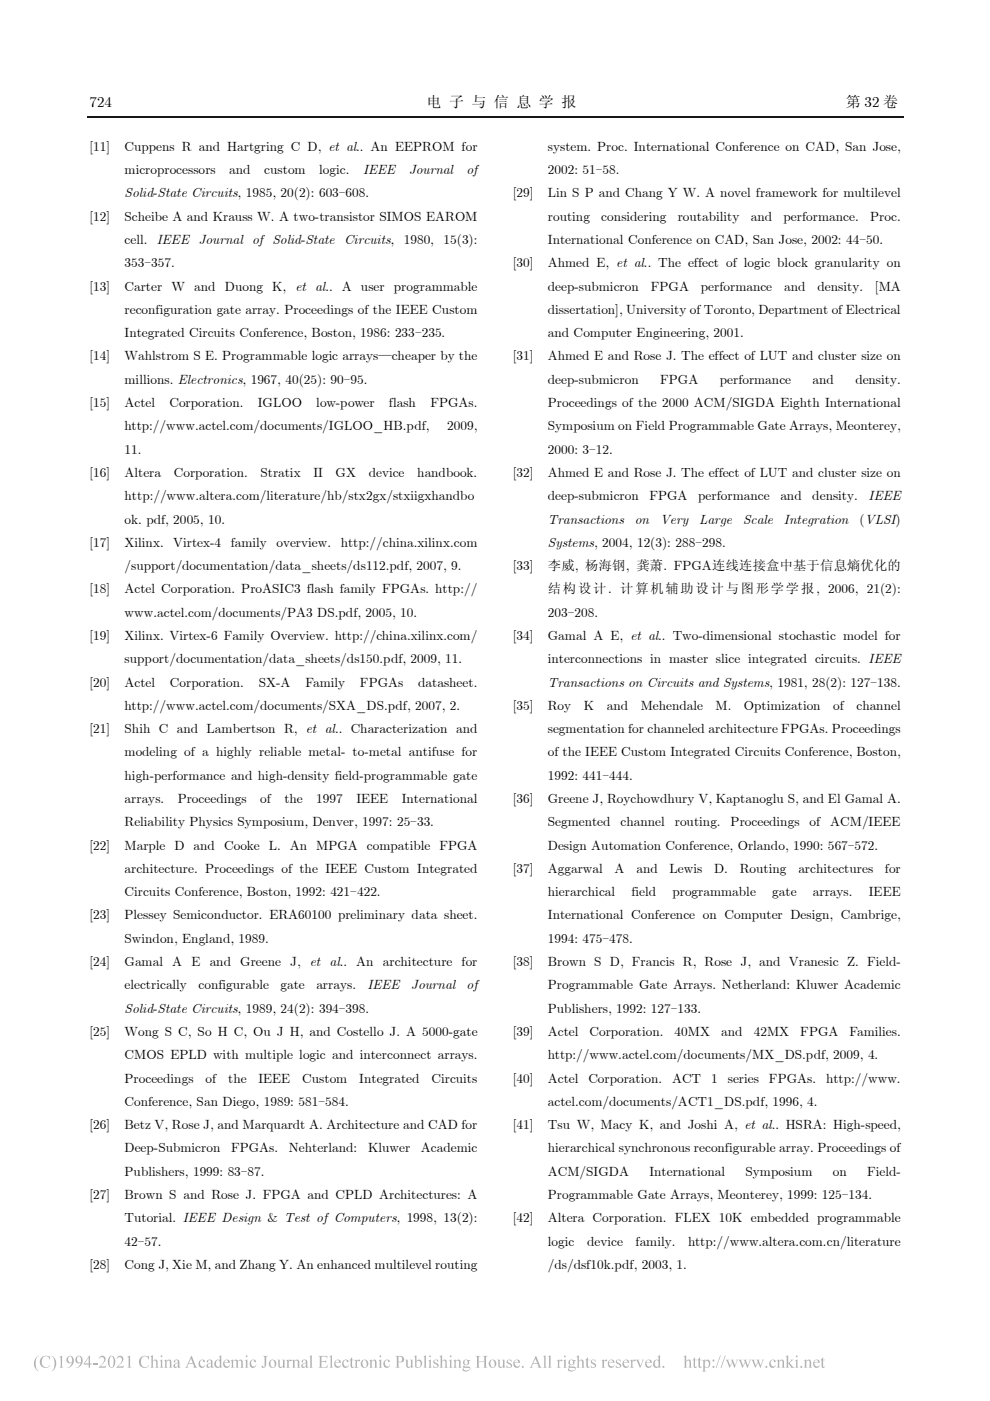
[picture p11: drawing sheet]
<svg xmlns="http://www.w3.org/2000/svg" width="210mm" height="297mm" viewBox="0 0 210 297" stroke-linecap="round" stroke-linejoin="round" font-family="sans-serif">
<defs><g id="words">
<g font-size="3.2">
<text x="19" y="22.7">724</text>
<text x="90.4" y="22.7">电 子 与 信 息 学 报</text>
<text x="179.3" y="22.7">第 32 卷</text>
</g>
<g font-size="2.8">
<text x="19" y="32">[11]</text>
<text x="26.4" y="32">Cuppens R and Hartgring C D, et al.. An EEPROM for</text>
<text x="116.2" y="32">system. Proc. International Conference on CAD, San Jose,</text>
<text x="26.4" y="36.9">microprocessors</text>
<text x="26.4" y="41.8">Solid-State Circuits, 1985, 20(2): 603-608.</text>
<text x="48.6" y="36.9">and</text>
<text x="56" y="36.9">custom</text>
<text x="67.7" y="36.9">logic.</text>
<text x="77" y="36.9">IEEE</text>
<text x="86.7" y="36.9">Journal</text>
<text x="98.9" y="36.9">of</text>
<text x="108.8" y="41.8">[29]</text>
<text x="116.2" y="36.9">2002: 51-58.</text>
<text x="116.2" y="41.8">Lin S P and Chang Y W. A novel framework for multilevel</text>
<text x="19" y="46.8">[12]</text>
<text x="26.4" y="46.8">Scheibe A and Krauss W. A two-transistor SIMOS EAROM</text>
<text x="116.2" y="46.8">routing</text>
<text x="127.5" y="46.8">considering</text>
<text x="143.7" y="46.8">routability</text>
<text x="159.2" y="46.8">and</text>
<text x="166.1" y="46.8">performance.</text>
<text x="184.5" y="46.8">Proc.</text>
<text x="26.4" y="51.7">cell.</text>
<text x="33.3" y="51.7">IEEE Journal of Solid-State Circuits,</text>
<text x="85.6" y="51.7">1980,</text>
<text x="94" y="51.7">15(3):</text>
<text x="116.2" y="51.7">International Conference on CAD, San Jose, 2002: 44-50.</text>
<text x="26.4" y="56.7">353-357.</text>
<text x="108.8" y="56.7">[30]</text>
<text x="116.2" y="56.7">Ahmed E, et al.. The effect of logic block granularity on</text>
<text x="19" y="61.6">[13]</text>
<text x="26.4" y="61.6">Carter W and</text>
<text x="47.7" y="61.6">Duong K, et al.. A user programmable</text>
<text x="116.2" y="61.6">deep-submicron</text>
<text x="138" y="61.6">FPGA</text>
<text x="148.6" y="61.6">performance</text>
<text x="166.3" y="61.6">and</text>
<text x="173.3" y="61.6">density.</text>
<text x="185.5" y="61.6">[MA</text>
<text x="26.4" y="66.5">reconfiguration gate array. Proceedings of the IEEE Custom</text>
<text x="26.4" y="71.5">Integrated Circuits Conference, Boston, 1986: 233-235.</text>
<text x="116.2" y="66.5">dissertation], University of Toronto, Department of Electrical</text>
<text x="116.2" y="71.5">and Computer Engineering, 2001.</text>
<text x="19" y="76.4">[14]</text>
<text x="26.4" y="76.4">Wahlstrom S E. Programmable logic arrays—cheaper by the</text>
<text x="108.8" y="76.4">[31]</text>
<text x="116.2" y="76.4">Ahmed E and Rose J. The effect of LUT and cluster size on</text>
<text x="26.4" y="81.4">millions. Electronics, 1967, 40(25): 90-95.</text>
<text x="116.2" y="81.4">deep-submicron</text>
<text x="140" y="81.4">FPGA</text>
<text x="152.6" y="81.4">performance</text>
<text x="172.3" y="81.4">and</text>
<text x="181.4" y="81.4">density.</text>
<text x="19" y="86.3">[15]</text>
<text x="26.4" y="86.3">Actel</text>
<text x="35.9" y="86.3">Corporation.</text>
<text x="54.7" y="86.3">IGLOO</text>
<text x="67.1" y="86.3">low-power</text>
<text x="82.5" y="86.3">flash</text>
<text x="91.3" y="86.3">FPGAs.</text>
<text x="116.2" y="86.3">Proceedings of the 2000 ACM/SIGDA Eighth International</text>
<text x="26.4" y="91.2">http://www.actel.com/documents/IGLOO_HB.pdf,</text>
<text x="94.8" y="91.2">2009,</text>
<text x="116.2" y="91.2">Symposium on Field Programmable Gate Arrays, Meonterey,</text>
<text x="19" y="101.1">[16]</text>
<text x="26.4" y="96.2">11.</text>
<text x="26.4" y="101.1">Altera</text>
<text x="36.8" y="101.1">Corporation.</text>
<text x="55.2" y="101.1">Stratix</text>
<text x="66.4" y="101.1">II</text>
<text x="71.2" y="101.1">GX</text>
<text x="78.2" y="101.1">device</text>
<text x="88.5" y="101.1">handbook.</text>
<text x="108.8" y="101.1">[32]</text>
<text x="116.2" y="96.2">2000: 3-12.</text>
<text x="116.2" y="101.1">Ahmed E and Rose J. The effect of LUT and cluster size on</text>
<text x="26.4" y="106">http://www.altera.com/literature/hb/stx2gx/stxiigxhandbo</text>
<text x="116.2" y="106">deep-submicron</text>
<text x="137.7" y="106">FPGA</text>
<text x="148.1" y="106">performance</text>
<text x="165.5" y="106">and</text>
<text x="172.2" y="106">density.</text>
<text x="184.2" y="106">IEEE</text>
<text x="26.4" y="111">ok. pdf, 2005, 10.</text>
<text x="116.2" y="111">Transactions</text>
<text x="134.6" y="111">on</text>
<text x="140" y="111">Very</text>
<text x="148.2" y="111">Large</text>
<text x="157.6" y="111">Scale</text>
<text x="166.2" y="111">Integration</text>
<text x="182.3" y="111">(VLSI)</text>
<text x="19" y="115.9">[17]</text>
<text x="26.4" y="115.9">Xilinx.</text>
<text x="36.7" y="115.9">Virtex-4</text>
<text x="48.9" y="115.9">family</text>
<text x="58.6" y="115.9">overview.</text>
<text x="72.2" y="115.9">http://china.xilinx.com</text>
<text x="116.2" y="115.9">Systems, 2004, 12(3): 288-298.</text>
<text x="19" y="125.8">[18]</text>
<text x="26.4" y="120.9">/support/documentation/data_sheets/ds112.pdf, 2007, 9.</text>
<text x="26.4" y="125.8">Actel Corporation. ProASIC3 flash family FPGAs. http://</text>
<text x="108.8" y="120.9">[33]</text>
<text x="116.2" y="120.9">李威, 杨海钢, 龚萧. FPGA连线连接盒中基于信息熵优化的</text>
<text x="116.2" y="125.8">结构设计. 计算机辅助设计与图形学学报, 2006, 21(2):</text>
<text x="26.4" y="130.7">www.actel.com/documents/PA3 DS.pdf, 2005, 10.</text>
<text x="116.2" y="130.7">203-208.</text>
<text x="19" y="135.7">[19]</text>
<text x="26.4" y="135.7">Xilinx. Virtex-6 Family Overview. http://china.xilinx.com/</text>
<text x="108.8" y="135.7">[34]</text>
<text x="116.2" y="135.7">Gamal A E, et al.. Two-dimensional stochastic model for</text>
<text x="26.4" y="140.6">support/documentation/data_sheets/ds150.pdf, 2009, 11.</text>
<text x="116.2" y="140.6">interconnections in master slice integrated circuits. IEEE</text>
<text x="19" y="145.6">[20]</text>
<text x="26.4" y="145.6">Actel</text>
<text x="36" y="145.6">Corporation.</text>
<text x="54.9" y="145.6">SX-A</text>
<text x="64.7" y="145.6">Family</text>
<text x="76.3" y="145.6">FPGAs</text>
<text x="88.7" y="145.6">datasheet.</text>
<text x="116.2" y="145.6">Transactions on Circuits and Systems, 1981, 28(2): 127-138.</text>
<text x="19" y="155.4">[21]</text>
<text x="26.4" y="150.5">http://www.actel.com/documents/SXA_DS.pdf, 2007, 2.</text>
<text x="26.4" y="155.4">Shih C and Lambertson R, et al.. Characterization and</text>
<text x="108.8" y="150.5">[35]</text>
<text x="116.2" y="150.5">Roy</text>
<text x="116.2" y="155.4">segmentation for channeled architecture FPGAs. Proceedings</text>
<text x="123.8" y="150.5">K</text>
<text x="128.6" y="150.5">and</text>
<text x="135.8" y="150.5">Mehendale</text>
<text x="151.7" y="150.5">M.</text>
<text x="157.7" y="150.5">Optimization</text>
<text x="176.7" y="150.5">of</text>
<text x="181.6" y="150.5">channel</text>
<text x="26.4" y="160.4">modeling of a highly reliable metal- to-metal antifuse for</text>
<text x="116.2" y="160.4">of the IEEE Custom Integrated Circuits Conference, Boston,</text>
<text x="26.4" y="165.3">high-performance and high-density field-programmable gate</text>
<text x="116.2" y="165.3">1992: 441-444.</text>
<text x="26.4" y="170.3">arrays.</text>
<text x="37.7" y="170.3">Proceedings</text>
<text x="55.2" y="170.3">of</text>
<text x="60.3" y="170.3">the</text>
<text x="67.1" y="170.3">1997</text>
<text x="75.6" y="170.3">IEEE</text>
<text x="85.2" y="170.3">International</text>
<text x="108.8" y="170.3">[36]</text>
<text x="116.2" y="170.3">Greene J, Roychowdhury V, Kaptanoglu S, and El Gamal A.</text>
<text x="26.4" y="175.2">Reliability Physics Symposium, Denver, 1997: 25-33.</text>
<text x="116.2" y="175.2">Segmented</text>
<text x="131.6" y="175.2">channel</text>
<text x="143.1" y="175.2">routing.</text>
<text x="154.9" y="175.2">Proceedings</text>
<text x="171.7" y="175.2">of ACM/IEEE</text>
<text x="19" y="180.1">[22]</text>
<text x="26.4" y="180.1">Marple D and Cooke L. An MPGA compatible FPGA</text>
<text x="26.4" y="185.1">architecture. Proceedings of the IEEE Custom Integrated</text>
<text x="108.8" y="185.1">[37]</text>
<text x="116.2" y="180.1">Design Automation Conference, Orlando, 1990: 567-572.</text>
<text x="116.2" y="185.1">Aggarwal</text>
<text x="130.3" y="185.1">A</text>
<text x="134.9" y="185.1">and</text>
<text x="142" y="185.1">Lewis</text>
<text x="151.4" y="185.1">D.</text>
<text x="156.9" y="185.1">Routing</text>
<text x="169.3" y="185.1">architectures</text>
<text x="187.6" y="185.1">for</text>
<text x="26.4" y="190">Circuits Conference, Boston, 1992: 421-422.</text>
<text x="116.2" y="190">hierarchical</text>
<text x="133.9" y="190">field</text>
<text x="142.6" y="190">programmable</text>
<text x="163.7" y="190">gate</text>
<text x="172.4" y="190">arrays.</text>
<text x="184.2" y="190">IEEE</text>
<text x="19" y="194.9">[23]</text>
<text x="26.4" y="194.9">Plessey Semiconductor. ERA60100 preliminary data sheet.</text>
<text x="116.2" y="194.9">International Conference on Computer Design, Cambrige,</text>
<text x="26.4" y="199.9">Swindon, England, 1989.</text>
<text x="116.2" y="199.9">1994: 475-478.</text>
<text x="19" y="204.8">[24]</text>
<text x="26.4" y="204.8">Gamal A E and Greene J, et al.. An architecture for</text>
<text x="26.4" y="209.8">electrically</text>
<text x="42.1" y="209.8">configurable</text>
<text x="59.5" y="209.8">gate</text>
<text x="67.1" y="209.8">arrays.</text>
<text x="77.9" y="209.8">IEEE</text>
<text x="87.1" y="209.8">Journal</text>
<text x="98.9" y="209.8">of</text>
<text x="108.8" y="204.8">[38]</text>
<text x="116.2" y="204.8">Brown S D, Francis R, Rose J, and Vranesic Z. Field-</text>
<text x="116.2" y="209.8">Programmable Gate Arrays. Netherland: Kluwer Academic</text>
<text x="26.4" y="214.7">Solid-State Circuits, 1989, 24(2): 394-398.</text>
<text x="116.2" y="214.7">Publishers, 1992: 127-133.</text>
<text x="19" y="219.6">[25]</text>
<text x="26.4" y="219.6">Wong S C, So H C, Ou J H, and Costello J. A 5000-gate</text>
<text x="108.8" y="219.6">[39]</text>
<text x="116.2" y="219.6">Actel</text>
<text x="125" y="219.6">Corporation.</text>
<text x="143" y="219.6">40MX</text>
<text x="152.9" y="219.6">and</text>
<text x="159.8" y="219.6">42MX</text>
<text x="169.7" y="219.6">FPGA</text>
<text x="180.1" y="219.6">Families.</text>
<text x="26.4" y="224.6">CMOS EPLD with multiple logic and interconnect arrays.</text>
<text x="116.2" y="224.6">http://www.actel.com/documents/MX_DS.pdf, 2009, 4.</text>
<text x="26.4" y="229.5">Proceedings</text>
<text x="43.6" y="229.5">of</text>
<text x="48.4" y="229.5">the</text>
<text x="54.8" y="229.5">IEEE</text>
<text x="64.1" y="229.5">Custom</text>
<text x="76.2" y="229.5">Integrated</text>
<text x="91.5" y="229.5">Circuits</text>
<text x="108.8" y="229.5">[40]</text>
<text x="116.2" y="229.5">Actel</text>
<text x="124.7" y="229.5">Corporation.</text>
<text x="142.5" y="229.5">ACT</text>
<text x="150.8" y="229.5">1</text>
<text x="154.3" y="229.5">series</text>
<text x="163" y="229.5">FPGAs.</text>
<text x="175.1" y="229.5">http://www.</text>
<text x="19" y="239.4">[26]</text>
<text x="26.4" y="234.5">Conference, San Diego, 1989: 581-584.</text>
<text x="26.4" y="239.4">Betz V, Rose J, and Marquardt A. Architecture and CAD for</text>
<text x="108.8" y="239.4">[41]</text>
<text x="116.2" y="234.5">actel.com/documents/ACT1_DS.pdf, 1996, 4.</text>
<text x="116.2" y="239.4">Tsu W, Macy K, and Joshi A, et al.. HSRA: High-speed,</text>
<text x="26.4" y="244.3">Deep-Submicron</text>
<text x="49" y="244.3">FPGAs.</text>
<text x="61.3" y="244.3">Nehterland:</text>
<text x="78" y="244.3">Kluwer</text>
<text x="89.3" y="244.3">Academic</text>
<text x="116.2" y="244.3">hierarchical synchronous reconfigurable array. Proceedings of</text>
<text x="26.4" y="249.3">Publishers, 1999: 83-87.</text>
<text x="116.2" y="249.3">ACM/SIGDA</text>
<text x="137.7" y="249.3">International</text>
<text x="158.1" y="249.3">Symposium</text>
<text x="176.6" y="249.3">on</text>
<text x="183.9" y="249.3">Field-</text>
<text x="19" y="254.2">[27]</text>
<text x="26.4" y="254.2">Brown S and Rose J. FPGA and CPLD Architectures: A</text>
<text x="116.2" y="254.2">Programmable Gate Arrays, Meonterey, 1999: 125-134.</text>
<text x="26.4" y="259.2">Tutorial. IEEE Design &amp; Test of Computers, 1998, 13(2):</text>
<text x="108.8" y="259.2">[42]</text>
<text x="116.2" y="259.2">Altera Corporation. FLEX 10K embedded programmable</text>
<text x="19" y="269">[28]</text>
<text x="26.4" y="264.1">42-57.</text>
<text x="26.4" y="269">Cong J, Xie M, and Zhang Y. An enhanced multilevel routing</text>
<text x="116.2" y="264.1">logic</text>
<text x="116.2" y="269">/ds/dsf10k.pdf, 2003, 1.</text>
<text x="124.5" y="264.1">device</text>
<text x="134.8" y="264.1">family.</text>
<text x="145.9" y="264.1">http://www.altera.com.cn/literature</text>
</g>
</g></defs>
<path d="M18.5 24.8h173.1" fill="none" stroke="#000" stroke-width=".25"/>
<g fill="#b3b3b3">
<path d="M153.7 287.4h.1l-.8 2.6h-.2z" fill-rule="evenodd"/>
<path d="M8.9 287.7a1.78 1.78 0 0 1 1.5-.2l.1-.1 .1 .9a.92 .92 0 0 0-1.1-.7 .92 .92 0 0 0-.6 1.2 .98 .98 0 0 0 .6 1 .98 .98 0 0 0 1.2-.4 1.24 1.24 0 0 1-1.9 .3 1.24 1.24 0 0 1 .1-2z" fill-rule="evenodd"/>
<path d="M91 287.6a.2 .2 0 0 1 .4 0 .2 .2 0 0 1-.4 0zM90.8 288.5l.5-.2 .1 1.4 .2 .3h-.8l.2-.2 .1-.2-.1-1.1z" fill-rule="evenodd"/>
<path d="M12.5 287.7l.7-.3v2.3l.3 .3h-.9l.2-.2 .1-1.6-.1-.4z" fill-rule="evenodd"/>
<path d="M46.4 287.6l.5-.2v2.3l.3 .1-.6 .2v-.2a.74 .74 0 0 1-1 0 .74 .74 0 0 1-.1-1.1l.5-.4 .6 .1v-.7zM46 288.5a.75 .75 0 0 0-.2 .8 .75 .75 0 0 0 .6 .5l.2-.2v-.8a.38 .38 0 0 0-.2-.4 .38 .38 0 0 0-.4 .1z" fill-rule="evenodd"/>
<path d="M16.3 287.6a.86 .86 0 0 1 1.1 .1 .86 .86 0 0 1 .1 1 1.38 1.38 0 0 1-1.5 1.3 1.21 1.21 0 0 0 1.1-1.1 .78 .78 0 0 1-1.1-.2 .78 .78 0 0 1 .3-1.1zM16.4 287.7a.64 .64 0 0 0-.1 .8 .64 .64 0 0 0 .8 .3 .74 .74 0 0 0-.5-1.2z" fill-rule="evenodd"/>
<path d="M122.2 287.6l.5-.2v1.2a.55 .55 0 0 1 .7-.3 .55 .55 0 0 1 .4 .7v.8l.2 .2h-.8l.2-.2v-1a.35 .35 0 0 0-.3-.4 .35 .35 0 0 0-.4 .3v1.1l.3 .2h-.8l.2-.1v-.3v-1.8v-.2z" fill-rule="evenodd"/>
<path d="M115.1 287.6l.6-.2v2.2v.3l.3 .1h-.9l.3-.2v-.2v-1.8l-.1-.2z" fill-rule="evenodd"/>
<path d="M21.2 287.6a.77 .77 0 0 1 1.1 .2 .77 .77 0 0 1-.2 1.1l-.8 .8h.9l.3-.2-.1 .5-1.5-.1a2.08 2.08 0 0 0 1.1-1.9 .62 .62 0 0 0-1 .1z" fill-rule="evenodd"/>
<path d="M23.2 287.7a.75 .75 0 0 1 .9-.1 .75 .75 0 0 1 .3 .8 1.09 1.09 0 0 1-1 1.6 1.75 1.75 0 0 1-.2-2.3zM23.5 287.6a2.28 2.28 0 0 0 0 2.3h.1a1.76 1.76 0 0 0 .3-2.1z" fill-rule="evenodd"/>
<path d="M25 287.6a.77 .77 0 0 1 1.1 .2 .77 .77 0 0 1-.3 1.1l-.8 .8h1l.3-.2-.2 .5h-1.4a2.65 2.65 0 0 0 1.1-2 .6 .6 0 0 0-.6-.3 .6 .6 0 0 0-.5 .4z" fill-rule="evenodd"/>
<path d="M89.7 287.6l.6-.2v2.3l.3 .3h-.9l.3-.2v-2.1z" fill-rule="evenodd"/>
<path d="M29.9 287.7a1.76 1.76 0 0 1 1.5-.2l.2-.1v.9a.9 .9 0 0 0-1.1-.7 .9 .9 0 0 0-.6 1.2 .96 .96 0 0 0 .6 1 .96 .96 0 0 0 1.2-.4 1.24 1.24 0 0 1-1.9 .3 1.24 1.24 0 0 1 .1-2z" fill-rule="evenodd"/>
<path d="M166.5 287.6l.6-.2v1.6l.6-.5-.1-.2h.7l-.9 .6 1 1.1h-.8l.1-.2-.6-.8v.8l.3 .2h-.9l.2-.1 .1-.3v-1.9z" fill-rule="evenodd"/>
<path d="M34.1 287.6a.18 .18 0 0 1 .3 0 .18 .18 0 0 1-.3 0zM33.8 288.5l.6-.2v1.4l.3 .3h-.9l.3-.2v-.2v-1.1z" fill-rule="evenodd"/>
<path d="M34.7 288.5l.6-.2v.3a.54 .54 0 0 1 .7-.4 .54 .54 0 0 1 .3 .7v.9l.3 .2h-.8l.2-.2v-1.1l-.2-.2-.5 .2v1.1l.3 .2h-.9l.3-.1v-.3v-1.1z" fill-rule="evenodd"/>
<path d="M36.9 288.5a.62 .62 0 0 1 .7-.3 .62 .62 0 0 1 .4 .7v.8l.3 .1-.4 .2-.2-.2a.51 .51 0 0 1-.9 .1 .51 .51 0 0 1 .4-.8l.5-.2v-.3a.32 .32 0 0 0-.4-.2 .32 .32 0 0 0-.2 .4h-.2zM37.1 289.3a.34 .34 0 0 0 .1 .5 .34 .34 0 0 0 .5-.2v-.6z" fill-rule="evenodd"/>
<path d="M139.4 287.6l.5-.2v2.3l.3 .1-.6 .2v-.2a.74 .74 0 0 1-1 0 .74 .74 0 0 1 0-1.1l.4-.4 .6 .1v-.7zM139 288.5a.77 .77 0 0 0 .5 1.3l.1-.2v-.8a.39 .39 0 0 0-.2-.4 .39 .39 0 0 0-.4 .1z" fill-rule="evenodd"/>
<path d="M40.6 287.4l.9 2.1 .4 .5h-1l.2-.2-.1-.6h-1l-.3 .6 .3 .2h-.8l.3-.3zM40.5 288l-.5 1h.9z" fill-rule="evenodd"/>
<path d="M44 288.4a.62 .62 0 0 1 .7-.1 .62 .62 0 0 1 .3 .6l.1 .9h.2l-.4 .2-.2-.2a.51 .51 0 0 1-.9 .1 .51 .51 0 0 1 .5-.8l.4-.2v-.3a.36 .36 0 0 0-.4-.2 .36 .36 0 0 0-.3 .5l-.1-.2zM44.1 289.3v.2l.1 .3 .5-.2v-.6z" fill-rule="evenodd"/>
<path d="M156.6 288.3h.7l-.2 .2 .5 1.1 .3-.9-.3-.4h.7l-.1 .2 .4 1 .4-1.1-.3-.1h.5l-.7 1.7-.5-1.1-.6 1.1-.6-1.5z" fill-rule="evenodd"/>
<path d="M14.4 287.6a.93 .93 0 0 1 1.2 .3 .93 .93 0 0 1 0 1.1 1.34 1.34 0 0 1-1.5 1 1.26 1.26 0 0 0 1.1-1.1 .77 .77 0 0 1-1.1-.2 .77 .77 0 0 1 .3-1.1zM14.7 287.6a.64 .64 0 0 0-.3 .9 .64 .64 0 0 0 .9 .2 .99 .99 0 0 0-.4-1.2z" fill-rule="evenodd"/>
<path d="M83.8 287.5h.9a.76 .76 0 0 1 1 .8 .76 .76 0 0 1-1.2 .5v.9l.3 .3h-1l.3-.2v-.3v-1.8zM84.5 287.7v1a.57 .57 0 0 0 .8-.5 .57 .57 0 0 0-.8-.5z" fill-rule="evenodd"/>
<path d="M31.8 287.6l.6-.2v1.2a.54 .54 0 0 1 .7-.3 .54 .54 0 0 1 .3 .7v.8l.3 .2h-.9l.3-.3v-.9a.35 .35 0 0 0-.3-.4 .35 .35 0 0 0-.4 .3v1.1l.3 .2h-.8l.2-.3v-2z" fill-rule="evenodd"/>
<path d="M53.2 288.5a.56 .56 0 0 1 .6-.3 .56 .56 0 0 1 .4 .5 .27 .27 0 0 1-.3 0 .27 .27 0 0 1-.1-.3 .6 .6 0 0 0-.6 .4 .6 .6 0 0 0 .2 .7 .55 .55 0 0 0 .5 .2 .55 .55 0 0 0 .5-.4 .76 .76 0 0 1-1 .7 .76 .76 0 0 1-.5-1.1z" fill-rule="evenodd"/>
<path d="M55.7 287.5h1.1l-.4 .3v1.3a.58 .58 0 0 1-.2 .8 .58 .58 0 0 1-.7-.2l.1-.1 .4 .3 .1-.1v-2z" fill-rule="evenodd"/>
<path d="M56.9 289.1a.85 .85 0 0 1 1.7 0 .85 .85 0 0 1-1.7 0zM57.5 288.4a.89 .89 0 0 0 .5 1.5 .92 .92 0 0 0-.4-1.5z" fill-rule="evenodd"/>
<path d="M60.6 288.5l.6-.2v.3l.3-.3 .3 .1a.23 .23 0 0 1-.1 .2 .23 .23 0 0 1-.3-.1l-.2 .3v.9l.3 .3h-.9l.3-.2v-1.2z" fill-rule="evenodd"/>
<path d="M64.1 288.4a.62 .62 0 0 1 .7-.1 .62 .62 0 0 1 .4 .6v.9h.2l-.3 .2-.3-.2a.51 .51 0 0 1-.9 .1 .51 .51 0 0 1 .5-.8l.4-.2v-.3a.36 .36 0 0 0-.4-.2 .36 .36 0 0 0-.2 .5l-.2-.2zM64.2 289.3v.2l.2 .3 .4-.2v-.6z" fill-rule="evenodd"/>
<path d="M65.5 287.6l.6-.2v2.3l.3 .3h-.9l.3-.2v-2.1z" fill-rule="evenodd"/>
<path d="M69.8 287.6l.6-.2v2.2v.3l.3 .1h-.9l.3-.2v-.2v-1.8l-.1-.2z" fill-rule="evenodd"/>
<path d="M71.1 288.5a.67 .67 0 0 1 .7-.2 .67 .67 0 0 1 .5 .6h-1.2a.6 .6 0 0 0 .4 .8 .6 .6 0 0 0 .7-.4 .73 .73 0 0 1-.9 .7 .73 .73 0 0 1-.4-1.1zM71.3 288.5l-.2 .3h.8a.4 .4 0 0 0-.2-.4 .4 .4 0 0 0-.4 .1z" fill-rule="evenodd"/>
<path d="M72.8 288.5a.56 .56 0 0 1 .6-.3 .56 .56 0 0 1 .4 .5 .27 .27 0 0 1-.3 0 .27 .27 0 0 1-.1-.3 .6 .6 0 0 0-.6 .4 .6 .6 0 0 0 .2 .7 .55 .55 0 0 0 .5 .2 .55 .55 0 0 0 .5-.4 .76 .76 0 0 1-1 .7 .76 .76 0 0 1-.4-1.1z" fill-rule="evenodd"/>
<path d="M75.1 288.5l.6-.2v.3l.4-.3a.18 .18 0 0 1 .2 .1 .18 .18 0 0 1-.1 .2l-.3-.1-.2 .3v1l.3 .2h-.9l.2-.1 .1-.3-.1-1.1z" fill-rule="evenodd"/>
<path d="M76.4 289.1a.85 .85 0 0 1 1.7 0 .85 .85 0 0 1-1.7 0zM77 288.5a.86 .86 0 0 0 .5 1.4 .91 .91 0 0 0-.4-1.5z" fill-rule="evenodd"/>
<path d="M107.6 288.4l.8-.1v.5a.44 .44 0 0 0-.3-.4 .44 .44 0 0 0-.5 .2l.3 .3a.59 .59 0 0 1 .6 .8 .59 .59 0 0 1-.9 .2l-.2 .1v-.5a.48 .48 0 0 0 .4 .4 .48 .48 0 0 0 .5-.2l-.1-.3-.8-.5z" fill-rule="evenodd"/>
<path d="M80.5 287.6a.19 .19 0 0 1 .3 0 .19 .19 0 0 1-.3 0zM80.2 288.5l.6-.2v1.5l.3 .2h-.8l.2-.3v-1.1z" fill-rule="evenodd"/>
<path d="M137 288.5a.67 .67 0 0 1 .8-.2 .67 .67 0 0 1 .4 .6h-1.1a.6 .6 0 0 0 .3 .8 .6 .6 0 0 0 .8-.4 .74 .74 0 0 1-1 .7 .74 .74 0 0 1-.4-1.1zM137.2 288.5l-.1 .3h.7a.39 .39 0 0 0-.2-.4 .39 .39 0 0 0-.4 .1z" fill-rule="evenodd"/>
<path d="M47.6 288.5a.67 .67 0 0 1 .7-.2 .67 .67 0 0 1 .5 .6h-1.2a.6 .6 0 0 0 .4 .8 .6 .6 0 0 0 .7-.4 .74 .74 0 0 1-.9 .7 .74 .74 0 0 1-.5-1.1zM47.7 288.5l-.1 .3h.8a.39 .39 0 0 0-.2-.4 .39 .39 0 0 0-.5 .1z" fill-rule="evenodd"/>
<path d="M85.8 288.3h.6v1.1a.36 .36 0 0 0 .3 .4 .36 .36 0 0 0 .4-.2v-1.1l-.2-.2h.6v1.4l.2 .1-.6 .2v-.3a.54 .54 0 0 1-.6 .3 .54 .54 0 0 1-.4-.6v-1z" fill-rule="evenodd"/>
<path d="M87.7 287.6l.6-.2v1.2a.7 .7 0 0 1 1-.2 .7 .7 0 0 1 .2 1 .92 .92 0 0 1-1.5 .4v-2l-.1-.2zM88.3 288.7v1a.65 .65 0 0 0 1-.4 .65 .65 0 0 0-.7-.8z" fill-rule="evenodd"/>
<path d="M26.9 287.7l.7-.3v2.4l.3 .2h-.9l.3-.2v-2z" fill-rule="evenodd"/>
<path d="M10.9 287.4a1.91 1.91 0 0 1 0 3.4 2.47 2.47 0 0 0 0-3.4z" fill-rule="evenodd"/>
<path d="M92 288.4l.9-.1v.5a.47 .47 0 0 0-.3-.4 .47 .47 0 0 0-.5 .1l.3 .4a.59 .59 0 0 1 .5 .8 .59 .59 0 0 1-.9 .2l-.1 .1v-.5a.48 .48 0 0 0 .3 .4 .48 .48 0 0 0 .5-.2l-.1-.3-.7-.4z" fill-rule="evenodd"/>
<path d="M74.6 287.7v.6h.4l-.4 .1 .1 1.3 .1 .1 .3-.1a.39 .39 0 0 1-.5 .3 .39 .39 0 0 1-.3-.4v-1.2h-.3z" fill-rule="evenodd"/>
<path d="M95.4 287.6a.18 .18 0 0 1 .3 0 .18 .18 0 0 1-.3 0zM95.1 288.5l.6-.2v1.4l.3 .3h-.9l.3-.2v-.2v-1.1z" fill-rule="evenodd"/>
<path d="M103.6 289.1a.85 .85 0 0 1 1.7 0 .85 .85 0 0 1-1.7 0zM104.2 288.4a.89 .89 0 0 0 .4 1.5 .92 .92 0 0 0-.3-1.5z" fill-rule="evenodd"/>
<path d="M144.9 287.6l.6-.2v1.2a.55 .55 0 0 1 .7-.3 .55 .55 0 0 1 .3 .7v.8l.3 .2h-.9l.3-.2v-1a.35 .35 0 0 0-.3-.4 .35 .35 0 0 0-.4 .3v1.1l.2 .2h-.8l.3-.2v-2.1z" fill-rule="evenodd"/>
<path d="M174.4 287.7l.1 .6h.4l-.4 .1v1.3l.2 .1 .2-.1a.38 .38 0 0 1-.4 .3 .38 .38 0 0 1-.3-.4v-1.2h-.3z" fill-rule="evenodd"/>
<path d="M100.8 287.5h1l-.3 .2v1h1.2v-1l-.4-.2h1.1l-.3 .1-.1 .3 .1 1.8 .3 .3h-1.1l.4-.2v-1h-1.2v1l.3 .2h-1l.3-.2v-.3v-1.8z" fill-rule="evenodd"/>
<path d="M58.7 288.3h.6v1.1a.36 .36 0 0 0 .3 .4 .36 .36 0 0 0 .4-.2v-1.1l-.2-.2h.5v1.4l.3 .1-.6 .2v-.3a.52 .52 0 0 1-.6 .3 .52 .52 0 0 1-.4-.6v-1z" fill-rule="evenodd"/>
<path d="M105.4 288.3h.5v1.1a.36 .36 0 0 0 .3 .4 .36 .36 0 0 0 .4-.2v-1.1l-.2-.2h.6v1.4l.2 .1-.6 .2v-.3a.52 .52 0 0 1-.6 .3 .52 .52 0 0 1-.3-.6l-.1-1z" fill-rule="evenodd"/>
<path d="M113.6 287.4l.9 2.1 .4 .5h-1l.3-.2-.2-.6h-1l-.3 .6 .3 .2h-.7l.3-.3zM113.5 288l-.5 1h.9z" fill-rule="evenodd"/>
<path d="M61.8 288.5l.6-.2v.3a.54 .54 0 0 1 .7-.4 .54 .54 0 0 1 .4 .7v.9l.2 .2h-.8l.2-.2v-.9v-.3l-.2-.1-.5 .2v1.1l.3 .2h-.8l.2-.2v-1.2z" fill-rule="evenodd"/>
<path d="M132.2 288.5a.67 .67 0 0 1 .8-.2 .67 .67 0 0 1 .4 .6h-1.1a.6 .6 0 0 0 .3 .8 .6 .6 0 0 0 .8-.4 .74 .74 0 0 1-1 .7 .74 .74 0 0 1-.4-1.1zM132.4 288.5l-.1 .3h.7a.39 .39 0 0 0-.2-.4 .39 .39 0 0 0-.4 .1z" fill-rule="evenodd"/>
<path d="M78.2 288.5l.6-.2v.3a.54 .54 0 0 1 .7-.4 .54 .54 0 0 1 .3 .7v.9l.3 .2h-.8l.2-.2v-.9l-.1-.3-.2-.1-.4 .2v1.1l.3 .2h-.9l.3-.2v-1.2z" fill-rule="evenodd"/>
<path d="M116.2 287.6l.5-.2v2.4l.3 .2h-.8l.2-.4v-1.9z" fill-rule="evenodd"/>
<path d="M151.1 288.5a.2 .2 0 0 1 .4 0 .2 .2 0 0 1-.4 0zM151 289.8a.25 .25 0 0 1 .5 0 .25 .25 0 0 1-.5 0z" fill-rule="evenodd"/>
<path d="M93.1 287.6l.6-.2v1.2a.54 .54 0 0 1 .7-.3 .54 .54 0 0 1 .3 .7l.1 .8 .2 .2h-.8l.2-.3v-.9a.35 .35 0 0 0-.3-.4 .35 .35 0 0 0-.4 .3v1.1l.3 .2h-.8l.2-.3v-2z" fill-rule="evenodd"/>
<path d="M18.9 287.4h.2v1.7h.3v.2h-.3v.7h-.3v-.7h-1v-.2zM18.8 287.8l-.8 1.3h.8z" fill-rule="evenodd"/>
<path d="M124.6 287.7v.6h.4l-.4 .1v1.3l.2 .1 .3-.1a.38 .38 0 0 1-.5 .3 .38 .38 0 0 1-.3-.4v-1.2h-.3z" fill-rule="evenodd"/>
<path d="M125.4 288.4l.9-.1v.5a.45 .45 0 0 0-.3-.4 .45 .45 0 0 0-.5 .1v.2l.3 .2a.59 .59 0 0 1 .5 .8 .59 .59 0 0 1-.9 .2l-.1 .1v-.5a.45 .45 0 0 0 .3 .4 .45 .45 0 0 0 .5-.2l-.1-.3-.7-.4z" fill-rule="evenodd"/>
<path d="M109.1 288.5a.67 .67 0 0 1 .7-.2 .67 .67 0 0 1 .5 .6h-1.2a.6 .6 0 0 0 .4 .8 .6 .6 0 0 0 .7-.4 .74 .74 0 0 1-.9 .7 .74 .74 0 0 1-.4-1.1zM109.3 288.5l-.2 .3h.8a.39 .39 0 0 0-.2-.4 .39 .39 0 0 0-.4 .1z" fill-rule="evenodd"/>
<path d="M48.9 288.5l.5-.2v.3a.55 .55 0 0 1 .5-.3 .55 .55 0 0 1 .5 .3 .53 .53 0 0 1 .7-.4 .53 .53 0 0 1 .4 .7v.9l.2 .2h-.8l.3-.2v-.9a.35 .35 0 0 0-.4-.4 .35 .35 0 0 0-.4 .3v1l.3 .2h-.8l.2-.2v-.9a.37 .37 0 0 0-.2-.4 .37 .37 0 0 0-.5 .2l.1 1.1 .2 .2h-.8l.2-.1v-.3v-1.1z" fill-rule="evenodd"/>
<path d="M129.1 288.5a.67 .67 0 0 1 .7-.2 .67 .67 0 0 1 .5 .6h-1.2a.6 .6 0 0 0 .4 .8 .6 .6 0 0 0 .7-.4 .73 .73 0 0 1-.9 .7 .73 .73 0 0 1-.4-1.1zM129.3 288.5l-.2 .3h.8a.4 .4 0 0 0-.2-.4 .4 .4 0 0 0-.4 .1z" fill-rule="evenodd"/>
<path d="M130.7 288.4l.9-.1v.5a.44 .44 0 0 0-.3-.4 .44 .44 0 0 0-.5 .2l.3 .3a.59 .59 0 0 1 .5 .8 .59 .59 0 0 1-.9 .2l-.1 .1v-.5a.48 .48 0 0 0 .3 .4 .48 .48 0 0 0 .5-.2v-.3l-.8-.5z" fill-rule="evenodd"/>
<path d="M96.1 288.5l.5-.2v.3a.54 .54 0 0 1 .7-.4 .54 .54 0 0 1 .3 .7l.1 .9 .2 .2h-.8l.2-.2v-1.1l-.2-.2-.5 .2v1.1l.3 .2h-.8l.2-.1v-.3v-1.1z" fill-rule="evenodd"/>
<path d="M133.5 288.5l.6-.2v.3l.4-.3a.18 .18 0 0 1 .3 .1 .18 .18 0 0 1-.2 .2l-.3-.1-.2 .3v1l.3 .2h-.9l.3-.1v-.3v-1.1z" fill-rule="evenodd"/>
<path d="M148.8 288.5l.6-.2v.3a.62 .62 0 0 1 .8-.3 .62 .62 0 0 1 .4 .8 .76 .76 0 0 1-.3 .8 .76 .76 0 0 1-.9 0v.6l.3 .3h-.9l.3-.2v-2zM149.6 288.6l-.2 .1v.7a.47 .47 0 0 0 .6 .5 .47 .47 0 0 0 .3-.7 .5 .5 0 0 0-.1-.6 .5 .5 0 0 0-.6 0z" fill-rule="evenodd"/>
<path d="M81.5 288.5a.56 .56 0 0 1 .6-.3 .56 .56 0 0 1 .5 .5 .27 .27 0 0 1-.3 0 .27 .27 0 0 1-.1-.3 .6 .6 0 0 0-.6 .4 .6 .6 0 0 0 .1 .7 .55 .55 0 0 0 .6 .2 .55 .55 0 0 0 .4-.4 .76 .76 0 0 1-.9 .7 .76 .76 0 0 1-.5-1.1z" fill-rule="evenodd"/>
<path d="M19.7 289h1v.3h-1z" fill-rule="evenodd"/>
<path d="M120.7 288.4l.5-.1 .9 .1-.1 .1h-.3a.68 .68 0 0 1-.1 .8 .68 .68 0 0 1-.8 .2v.1l.2 .1a.75 .75 0 0 1 1.1 .6 .93 .93 0 0 1-.8 .5 .93 .93 0 0 1-.9-.5l.3-.3-.2-.3 .3-.3-.3-.4zM120.9 288.4a.49 .49 0 0 0-.1 .7 .49 .49 0 0 0 .6 .1 .5 .5 0 0 0 .1-.6 .5 .5 0 0 0-.6-.2zM120.8 290l-.2 .2a.72 .72 0 0 0 .7 .4 .72 .72 0 0 0 .6-.5z" fill-rule="evenodd"/>
<path d="M52.1 287.6a.2 .2 0 0 1 .4 0 .2 .2 0 0 1-.4 0zM51.9 288.5l.6-.2v1.5l.2 .2h-.8l.2-.3v-1.1z" fill-rule="evenodd"/>
<path d="M98.4 288.4l.4-.1 .9 .1-.3 .1a.68 .68 0 0 1-.1 .8 .68 .68 0 0 1-.8 .2l-.1 .1 .2 .1a.72 .72 0 0 1 1.1 .6 .9 .9 0 0 1-.8 .5 .9 .9 0 0 1-.8-.5l.3-.3-.2-.4 .3-.2-.3-.4zM98.6 288.4a.49 .49 0 0 0-.1 .7 .49 .49 0 0 0 .6 .1 .5 .5 0 0 0 .1-.6 .5 .5 0 0 0-.6-.2zM98.5 290l-.2 .2a.73 .73 0 0 0 .7 .4 .73 .73 0 0 0 .6-.5z" fill-rule="evenodd"/>
<path d="M147.3 287.7l.1 .6h.3l-.3 .1v1.3l.1 .1 .2-.1a.32 .32 0 0 1-.3 .3 .32 .32 0 0 1-.3-.3v-1.3h-.3z" fill-rule="evenodd"/>
<path d="M148.3 287.7l.1 .6h.4l-.4 .1v1.3l.2 .1 .2-.1a.38 .38 0 0 1-.4 .3 .38 .38 0 0 1-.3-.4v-1.2h-.3z" fill-rule="evenodd"/>
<path d="M134.8 288.3h.8l-.2 .2 .4 1.1 .4-1.2-.2-.1h.6l-.9 1.7-.7-1.5z" fill-rule="evenodd"/>
<path d="M170.4 288.5l.6-.2v.3a.54 .54 0 0 1 .6-.4 .54 .54 0 0 1 .4 .7v.9l.2 .2h-.8l.3-.2v-.9l-.1-.3-.2-.1-.4 .2v1.1l.2 .2h-.8l.2-.2v-1.2z" fill-rule="evenodd"/>
<path d="M152.7 287.4h.1l-.9 2.6h-.1z" fill-rule="evenodd"/>
<path d="M7.8 287.7l.4-.3a2.47 2.47 0 0 0 0 3.4 1.93 1.93 0 0 1-.4-3.1z" fill-rule="evenodd"/>
<path d="M153.8 288.3h.8l-.2 .2 .4 1.1 .4-.9-.3-.4h.7l-.2 .2 .5 1 .3-1.1-.2-.1h.5l-.2 .3-.5 1.4-.5-1.1-.6 1.1-.6-1.5z" fill-rule="evenodd"/>
<path d="M42.3 288.5a.59 .59 0 0 1 .7-.3 .59 .59 0 0 1 .4 .5 .29 .29 0 0 1-.3 0 .29 .29 0 0 1-.1-.3 .6 .6 0 0 0-.6 .4 .6 .6 0 0 0 .1 .7 .55 .55 0 0 0 .6 .2 .55 .55 0 0 0 .4-.4 .76 .76 0 0 1-.9 .7 .76 .76 0 0 1-.5-1.1z" fill-rule="evenodd"/>
<path d="M159.3 288.3h.7l-.1 .3 .4 1 .4-.9-.4-.4h.7l-.1 .3 .4 .9 .4-1-.2-.2h.5l-.3 .3-.4 1.4-.6-1.1-.6 1.1z" fill-rule="evenodd"/>
<path d="M67.5 287.5h1.9v.5l-.2-.3-1-.1v1h.8l.1-.3v.8l-.2-.3-.7-.1v1.1l.1 .1a.9 .9 0 0 0 1.2-.6l-.1 .7h-1.9l.2-.1 .1-.4v-1.8z" fill-rule="evenodd"/>
<path d="M163.3 288.5a.59 .59 0 0 1 .7-.3 .59 .59 0 0 1 .4 .5 .29 .29 0 0 1-.3 0 .29 .29 0 0 1-.1-.3 .6 .6 0 0 0-.6 .4 .6 .6 0 0 0 .1 .7 .55 .55 0 0 0 .6 .2 .55 .55 0 0 0 .4-.4 .76 .76 0 0 1-.9 .7 .76 .76 0 0 1-.5-1.1z" fill-rule="evenodd"/>
<path d="M164.6 288.5l.6-.2v.3a.54 .54 0 0 1 .7-.4 .54 .54 0 0 1 .3 .7v.9l.3 .2h-.8l.2-.2v-1.1l-.2-.2-.5 .2v1.1l.3 .2h-.9l.3-.1v-.3v-1.1z" fill-rule="evenodd"/>
<path d="M127.5 288.5l.6-.2v.3l.2-.3h.3a.2 .2 0 0 1 0 .3 .2 .2 0 0 1-.3-.1l-.2 .3v.9l.3 .3h-.9l.2-.2v-1.2z" fill-rule="evenodd"/>
<path d="M168.7 287.6a.2 .2 0 0 1 .4 0 .2 .2 0 0 1-.4 0zM168.5 288.5l.6-.2v1.4l.3 .3h-.9l.3-.2v-.2v-1.1z" fill-rule="evenodd"/>
<path d="M118 288.5l.6-.2v.3l.4-.3a.18 .18 0 0 1 .2 .1 .18 .18 0 0 1-.1 .2l-.3-.1-.2 .3v1l.3 .2h-.9l.2-.1 .1-.3-.1-1.1z" fill-rule="evenodd"/>
<path d="M172.6 288.5a.67 .67 0 0 1 .8-.2 .67 .67 0 0 1 .4 .6h-1.2a.6 .6 0 0 0 .4 .8 .6 .6 0 0 0 .8-.4 .73 .73 0 0 1-1 .7 .73 .73 0 0 1-.4-1.1zM172.8 288.5l-.2 .3h.9a.4 .4 0 0 0-.3-.4 .4 .4 0 0 0-.4 .1z" fill-rule="evenodd"/>
<path d="M119.6 287.6a.2 .2 0 0 1 .4 0 .2 .2 0 0 1-.4 0zM119.3 288.5l.6-.2v1.4l.3 .3h-.8l.2-.2v-1.2z" fill-rule="evenodd"/>
<circle cx="162.5" cy="289.8" r=".22"/>
<circle cx="169.9" cy="289.8" r=".22"/>
<circle cx="110.8" cy="289.8" r=".22"/>
<circle cx="140.7" cy="289.8" r=".22"/>
</g>
<use href="#words"/>
</svg>
